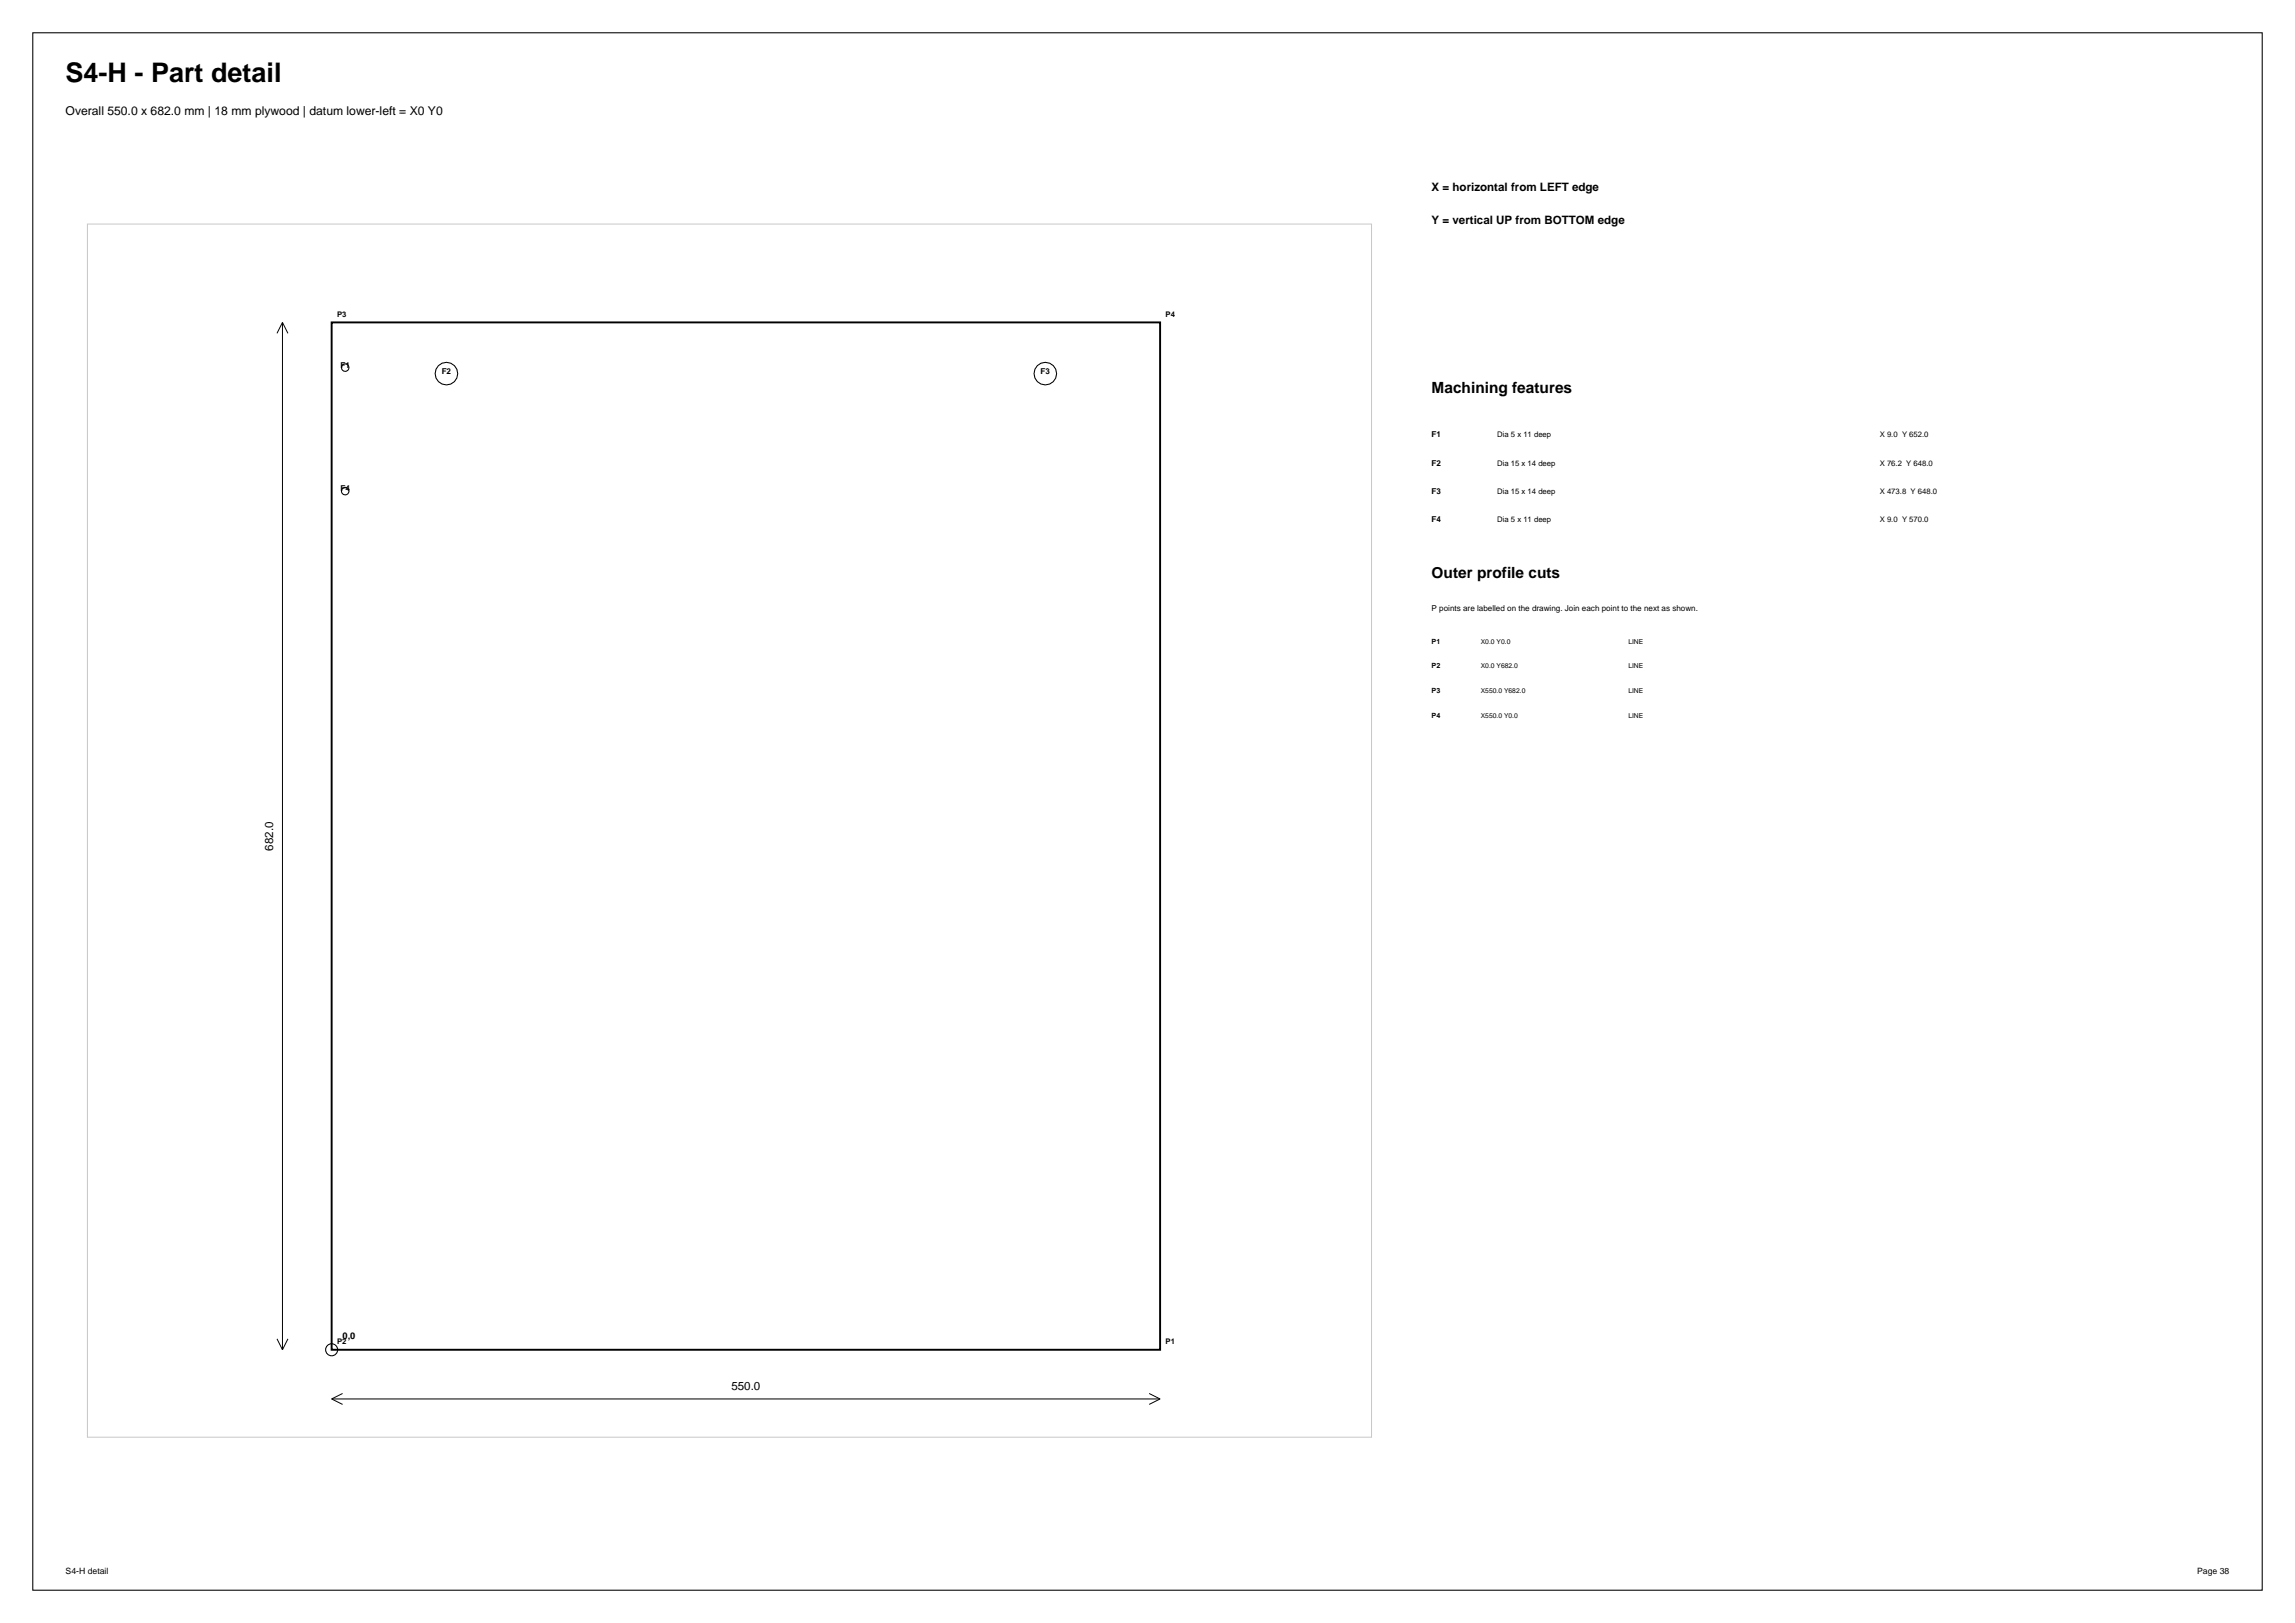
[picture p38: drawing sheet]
<svg xmlns="http://www.w3.org/2000/svg" width="420mm" height="297mm" viewBox="0 0 420 297" stroke-linecap="round" stroke-linejoin="round" font-family="sans-serif">
<defs><g id="words">
<text font-size="4.9" x="12" y="15">S4-H - Part detail</text>
<g font-size="2.8">
<text x="262" y="72">Machining features</text>
<text x="262" y="105.8">Outer profile cuts</text>
</g>
<text font-size="2.2" x="12" y="21">Overall 550.0 x 682.0 mm | 18 mm plywood | datum lower-left = X0 Y0</text>
<g font-size="2.1">
<text x="262" y="35">X = horizontal from LEFT edge</text>
<text x="262" y="41">Y = vertical UP from BOTTOM edge</text>
<text x="50" y="155.6" transform="rotate(-90 50 155.6)">682.0</text>
<text x="133.9" y="254.4">550.0</text>
</g>
<text font-size="1.7" x="62.7" y="245">0,0</text>
<g font-size="1.6">
<text x="12" y="288">S4-H detail</text>
<text x="402.1" y="288">Page 38</text>
</g>
<g font-size="1.5">
<text x="62.3" y="67.3">F1</text>
<text x="80.8" y="68.4">F2</text>
<text x="190.4" y="68.4">F3</text>
<text x="262" y="80">F1</text>
<text x="62.3" y="89.9">F4</text>
<text x="262" y="85.2">F2</text>
<text x="262" y="90.4">F3</text>
<text x="262" y="95.6">F4</text>
<text x="262" y="111.8">P points are labelled on the drawing. Join each point to the next as shown.</text>
</g>
<g font-size="1.4">
<text x="61.7" y="58">P3</text>
<text x="213.3" y="58">P4</text>
<text x="274" y="80">Dia 5 x 11 deep</text>
<text x="344" y="80">X 9.0 Y 652.0</text>
<text x="274" y="85.2">Dia 15 x 14 deep</text>
<text x="344" y="85.2">X 76.2 Y 648.0</text>
<text x="274" y="90.4">Dia 15 x 14 deep</text>
<text x="274" y="95.6">Dia 5 x 11 deep</text>
<text x="344" y="90.4">X 473.8 Y 648.0</text>
<text x="344" y="95.6">X 9.0 Y 570.0</text>
<text x="61.7" y="246">P2</text>
<text x="213.3" y="246">P1</text>
</g>
<g font-size="1.3">
<text x="262" y="117.8">P1</text>
<text x="262" y="122.3">P2</text>
<text x="262" y="126.8">P3</text>
<text x="262" y="131.3">P4</text>
</g>
<g font-size="1.2">
<text x="271" y="117.8">X0.0 Y0.0</text>
<text x="298" y="117.8">LINE</text>
<text x="271" y="122.3">X0.0 Y682.0</text>
<text x="298" y="122.3">LINE</text>
<text x="271" y="126.8">X550.0 Y682.0</text>
<text x="271" y="131.3">X550.0 Y0.0</text>
<text x="298" y="126.8">LINE</text>
<text x="298" y="131.3">LINE</text>
</g>
</g></defs>
<g fill="none" stroke="#000" stroke-width=".19">
<path d="M6 6h408v285h-408z"/>
<circle cx="63.2" cy="67.3" r=".69"/>
<circle cx="81.7" cy="68.4" r="2.07"/>
<circle cx="191.3" cy="68.4" r="2.07"/>
<circle cx="63.2" cy="89.9" r=".69"/>
<circle cx="60.7" cy="247" r="1.1"/>
</g>
<path d="M16 41h235v222h-235z" fill="none" stroke="#c7c7c7" stroke-width=".18"/>
<path d="M60.7 59h151.6v188h-151.6z" fill="none" stroke="#000" stroke-width=".35"/>
<path d="M51.7 59v188M51.7 59l-1 2M51.7 59l1 2M50.7 245l1 2M52.7 245l-1 2M60.7 256h151.6M60.7 256l2 1M62.7 255l-2 1M210.3 255l2 1M212.3 256l-2 1" fill="none" stroke="#000" stroke-width=".18"/>
<use href="#words"/>
</svg>
